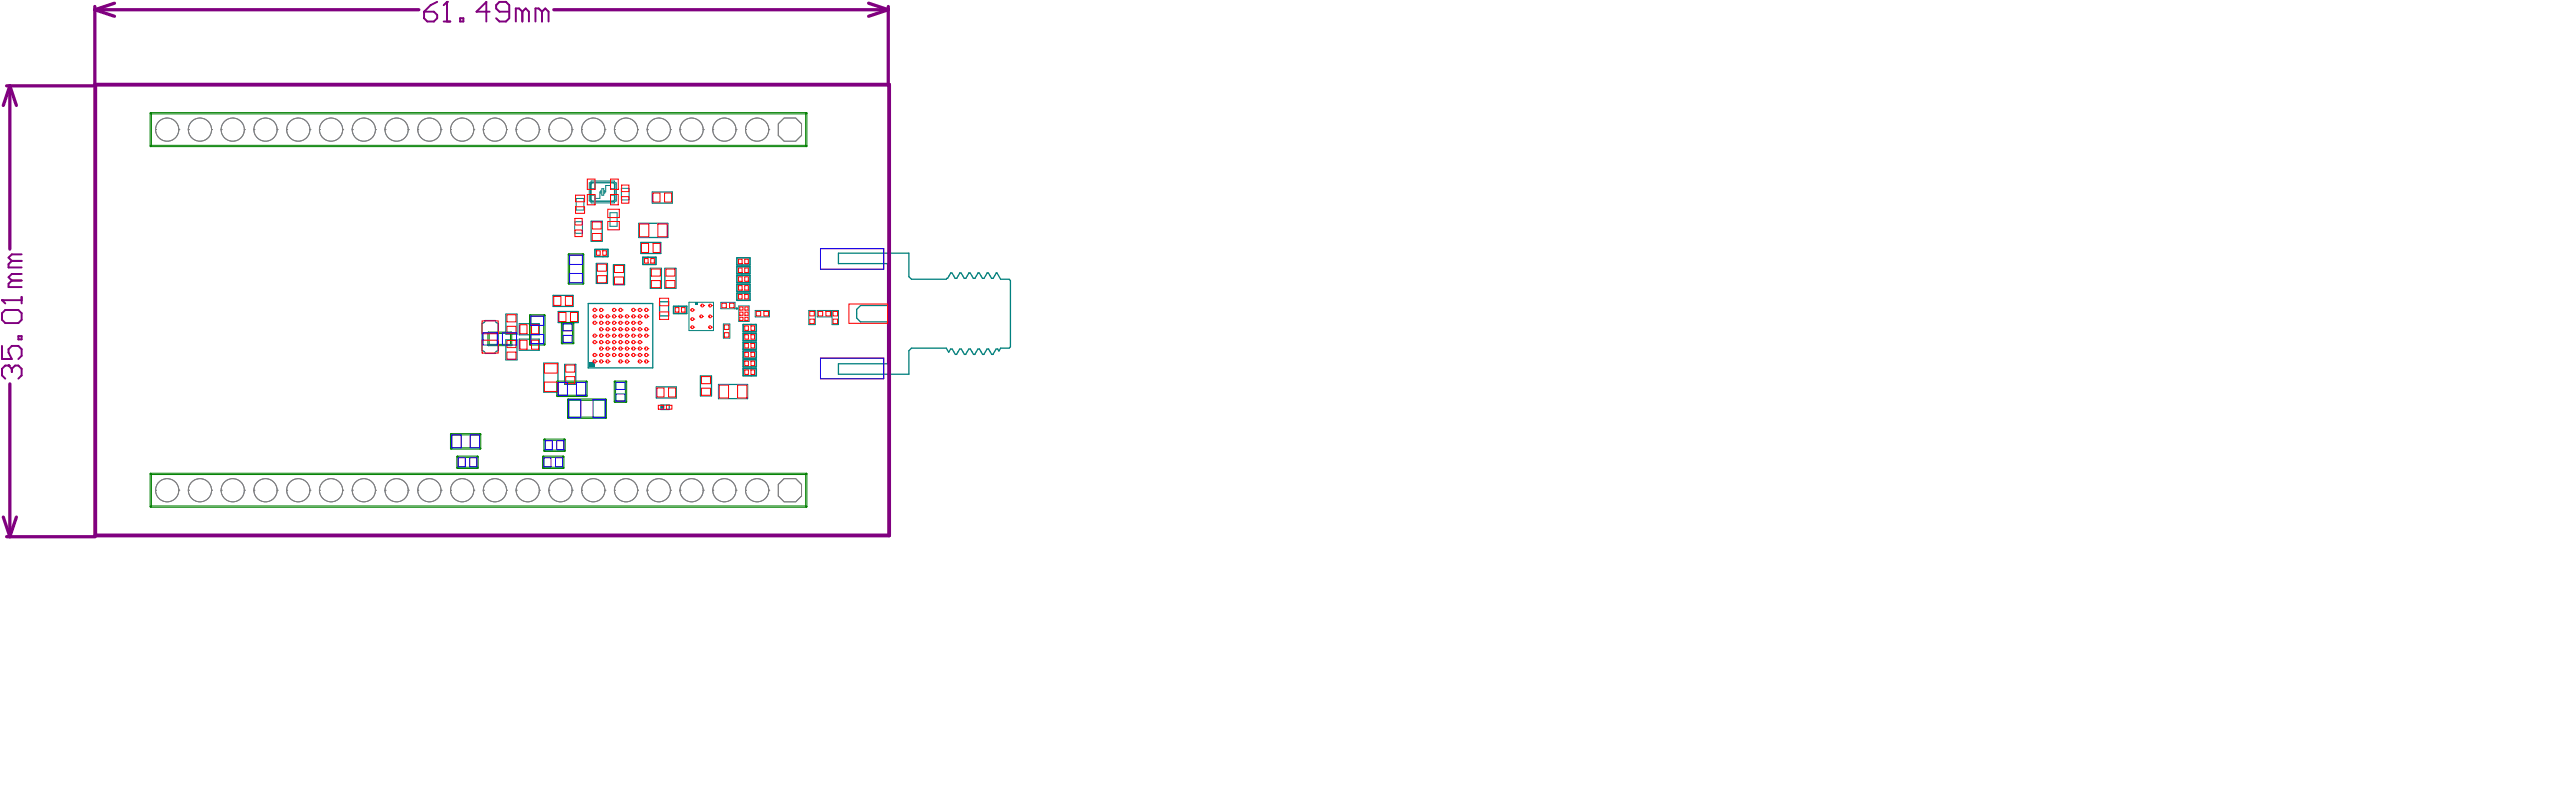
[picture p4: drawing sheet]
<svg xmlns="http://www.w3.org/2000/svg" width="664mm" height="207mm" viewBox="0 0 664 207" stroke-linecap="round" stroke-linejoin="round" font-family="sans-serif">
<g fill="none" stroke="#008080" stroke-width=".26">
<path d="M148.2 57.1h2v3h-2zM148.6 51.1h2v3h-2zM151.9 47.1v4.7M152.3 47.5v4M152.4 46.6h6M152.4 47.5v4M152.4 52.3h6M152.4 50.3h1v1.5M152.8 47.1h5.3M152.8 47h5.3M152.8 51.8h5.3M152.8 52h5.3"/>
<path d="M153.4 47.1v1.5h-1M154.9 49.5h-.2v1.6h-1.2M154.9 49v.9M155.2 48.6h.5v1.7h-.5zM155.9 49v.9M157.3 54.8h1.8v3.5h-1.8zM157.3 47.8h-1.1v1.7h-.3M157.4 47.1v1.5h1M158.4 47.5v4M158.4 50.3h-1v1.5M158.6 47.5v4M158.9 47.1v4.7"/>
<path d="M160.2 48.5h2v3h-2zM177.6 77.9h6.4v7.3h-6.4zM185.9 77.9h3.6v1.7h-3.6zM190.5 78.8h2.6v4h-2.6zM186.5 83.5h1.7v3.6h-1.7zM194.7 80h3.7v1.7h-3.7zM208.5 80h1.7v3.7h-1.7zM210.7 80h3.7v1.7h-3.7zM214.5 80h1.7v3.7h-1.7z"/>
</g>
<g fill="none" stroke="#008080" stroke-width=".42">
<path d="M153.4 64.3h3.4v1.8h-3.4zM165.8 66.3h3.3v1.8h-3.3zM173.7 78.9h3.4v1.9h-3.4zM190 73.3h3.4v1.8h-3.4zM190 66.4h3.4v1.9h-3.4zM190 71h3.4v1.8h-3.4zM190 75.5h3.4v1.9h-3.4zM193.4 70.5v-1.8h-3.4v1.9h3.4M191.6 92.7h3.4v1.9h-3.4v-1.9M191.6 83.6h3.4v1.9h-3.4v-1.9M191.6 85.9h3.4v1.8h-3.4v-1.8M191.6 88.2h3.4v1.8h-3.4v-1.8"/>
<path d="M191.6 90.4h3.4v1.9h-3.4v-1.8M191.6 95h3.4v1.8h-3.4v-1.8"/>
</g>
<g fill="none" stroke="#008080" stroke-width=".33">
<path d="M152.4 57h2.9v5.2h-2.9zM164.7 57.5h7.5v3.7h-7.5zM168.2 49.5h5.1v2.8h-5.1zM142.6 76.1h5.2v2.9h-5.2zM151.7 78.2h16.6v16.6h-16.6zM153.8 67.9h2.8v5.1h-2.8zM158.2 68.2h2.8v5.2h-2.8zM165.2 62.5h5.2v2.8h-5.2zM167.7 69.1h2.8v5.2h-2.8zM170.1 77.8h2.3v3.6h-2.3zM171.4 69.1h2.9v5.2h-2.9zM245.1 70.4l-.8 1.3-.3 .3h-9l-.7-.7v-6.1h-18.1v2.7h12.7v10.8h-7l-1 1v2.3l1 .9h7v10.8h-12.7v2.7h18.1v-6l.7-.7h9l.6 1.1 .5-.9h.4l.8 1.4h.3"/>
<path d="M245.2 70.3h.2l.9 1.4M245.2 70.3l-.1 .1M247.5 70.4l-.8 1.3h-.4M247.8 70.3l-.3 .1M247.8 70.4l.8 1.3h.4M249.8 70.4l-.8 1.3M249.8 70.3h.3l.9 1.5M249.8 70.3v.1M252.2 70.4l-.8 1.3h-.4M252.2 70.3l.3 .1 .8 1.3h.4l.8-1.3M252.2 70.3v.1M254.5 70.3h.3"/>
<path d="M254.5 70.3v.1M254.9 70.3l.8 1.4h.4l.8-1.4M256.9 70.3h.2l.9 1.7h2.2l.3 .3v17.1l-.3 .3h-2.2l-.5 .8-.3-.6h-.4l-.8 1.4M256.9 70.3v.1M124.3 83.3v7.1M125 91.1h2.7M125 82.6h2.7M128.5 83.3v7.1M130.4 87.6h2.9v5.1h-2.9zM130.4 80.9h2.9v5.2h-2.9zM133.9 87.4h5.1v2.9h-5.1zM133.9 83.4h5.1v2.9h-5.1z"/>
<path d="M140.2 93.6h3.7v7.4h-3.7zM143.9 80.3h5.2v2.8h-5.2zM145.6 93.9h2.9v5.1h-2.9zM169.2 99.7h5.2v2.9h-5.2zM180.6 96.9h2.9v5.1h-2.9zM185.3 99.1h7.5v3.6h-7.5zM246.6 91.3h.1M247.4 89.9h.4l.9 1.4h.3M247.4 89.9l-.8 1.4M250.2 89.9l.8 1.4h.3M250.2 89.9h-.4l-.8 1.4M251.3 91.3h.1"/>
<path d="M252.1 89.9h.4l.8 1.4M252.1 89.9l-.8 1.4M253.7 91.3l.8-1.4h.4l.8 1.4h.3M253.7 91.3h-.3M256 91.3h.1M170.4 104.4h2.2v1.1h-2.2z"/>
</g>
<g fill="#008080">
<path d="M170.4 104.4h.7v1.1h-.7z" fill-rule="evenodd"/>
<path d="M152 93.3h1.3v1.3h-1.3z" fill-rule="evenodd"/>
<path d="M179.2 77.9h.6v.6h-.6z" fill-rule="evenodd"/>
</g>
<g fill="none" stroke="#008080" stroke-width=".33">
<path d="M124.3 90.4a.66 .66 0 0 1 .7 .7M125 82.6a.66 .66 0 0 1-.7 .7M127.7 82.6v.1a.66 .66 0 0 0 .8 .6M128.5 90.4h-.1a.66 .66 0 0 0-.7 .7"/>
<circle cx="190" cy="79.5" r=".17"/>
</g>
<path d="M151.9 51.8l.5 .2v.3M152.3 51.5l.2 .4 .3 .1M152.4 46.6v.3l-.5 .2M152.4 51.5l.4 .3M152.8 47h-.3l-.2 .5M152.8 47.1l-.4 .4M158.1 47h.2l.3 .5M158.1 47.1l.3 .4M158.4 46.6l.1 .3 .4 .2M158.4 51.5l-.3 .3M158.6 51.5l-.3 .4-.2 .1M158.9 51.8l-.4 .2-.1 .3" fill="none" stroke="#008080" stroke-width=".26"/>
<path d="M24.6 21.8h204.6v116.2h-204.6z" fill="none" stroke="#800080" stroke-width="1"/>
<g fill="none" stroke="#800080" stroke-width=".84">
<path d="M24.5 2.5l5 1.7M24.5 2.5h83.5M24.5 1.7v20.3M29.5 .8l-5 1.7M142.8 2.5h86.2M224 .8l5 1.7M229 2.5l-5 1.7M229 1.7v20.3M1.7 22.1h22.7M2.5 22.1l1.7 5.1M2.5 22.1l-1.7 5.1M2.5 22.1v42.1"/>
<path d="M2.5 98.9v39.4M.8 133.2l1.7 5.1M1.7 138.3h22.9M4.2 133.2l-1.7 5.1"/>
</g>
<path d="M2.2 94.2h-.8l-.9 .8v1.7l.9 .9" fill="none" stroke="#800080" stroke-width=".51"/>
<circle cx="2.2" cy="94.2" r=".25" fill="#800080"/>
<path d="M.5 77.3h5.1M5.6 76.5v1.7M.5 80.7l.9-.8h3.3l.9 .8v1.7l-.9 .8h-3.3l-.9-.8zM.5 89.1v3.4h2.5l-.8-1.7v-.8l.8-.9h1.7l.9 .9v1.7l-.9 .8M2.2 94.2l.8 .8M3 95v.9M3 95l.9-.8h.8l.9 .8v1.7l-.9 .9M4.7 86.6h.9v.9h-.9z" fill="none" stroke="#800080" stroke-width=".51"/>
<circle cx=".5" cy="77.3" r=".25" fill="#800080"/>
<path d="M109.3 3h2.6l.8 .9v.8l-.8 .8h-1.7l-.9-.8zM112.7 .5l-1.7 .8-1.7 1.7M114.4 5.5h1.7M115.3 .5v5M.5 77.3l.9 .9M3 72.3l-.8 .8v.9h3.4M3 67.2l-.8 .9v.8h3.4M3 72.3h2.6M3 67.2h2.6M5.6 70.6h-2.6l-.8 .8 .8 .9M5.6 65.5h-2.6l-.8 .9 .8 .8" fill="none" stroke="#800080" stroke-width=".51"/>
<circle cx="115.3" cy=".5" r=".25" fill="#800080"/>
<path d="M115.3 .5l-.9 .8M118.6 4.7h.9v.8h-.9zM126.2 3h-3.3l2.5-2.5v5M131.3 3h-2.5l-.9-.8v-.9l.9-.8h1.7l.8 .8v3.4l-.8 .8h-1.7l-.9-.8M134.7 3l-.9-.8h-.8v3.3M134.7 3v2.5M134.7 3l.8-.8 .9 .8v2.5M139.8 3l-.9-.8h-.8v3.3M139.8 3v2.5M139.8 3l.8-.8 .8 .8v2.5" fill="none" stroke="#800080" stroke-width=".51"/>
<g fill="none" stroke="#008000" stroke-width=".26">
<path d="M38.8 37.5l169.1-.1 .2 .2-.2 .2h-169zM38.8 29.1l169.1-.1 .2 .2-.2 .2h-169zM38.8 29.1l.2 .1v8.4l-.1 .2-.2-.2zM207.8 29.1l.3 .1v8.4l-.2 .2-.2-.2zM146.6 65.5l3.7-.1 .2 .2-.2 .1h-3.6zM146.6 72.9h3.7l.2 .1-.2 .2h-3.6zM146.6 65.5l.2 .1v7.4l-.1 .2-.2-.2zM150.2 65.5l.3 .1v7.4l-.2 .2-.1-.2zM125.8 85.6l.3 .2v3.1l-.1 .2-.2-.2zM125.8 88.8l6-.1 .2 .2-.2 .2h-5.8zM125.8 85.6h6l.2 .2-.2 .1h-5.8zM131.7 85.6l.3 .2v3.1l-.2 .2-.2-.2z"/>
<path d="M136.6 88.6h3.8l.1 .1-.1 .2h-3.7zM136.6 81.2l.3 .1v7.4l-.2 .2-.2-.2zM136.6 81.2l3.8-.1 .1 .2-.1 .1h-3.7zM140.2 81.2l.3 .1v7.4l-.1 .2-.2-.2zM143.6 98.2l.3 .2v3.6l-.2 .2-.1-.2zM143.6 98.2h7.6l.2 .2-.2 .1h-7.5zM144.8 83.1h3l.1 .2-.1 .1h-2.9zM144.8 83.1l.3 .2v5.1l-.2 .2-.2-.2zM144.8 88.3l3-.1 .1 .2-.1 .2h-2.9zM147.7 83.1l.2 .2v5.1l-.1 .2-.2-.2zM151.1 98.2l.3 .2v3.6l-.2 .2-.2-.2zM158.4 98.2h3l.2 .2-.2 .1h-2.8z"/>
<path d="M158.4 98.2l.3 .2v5.1l-.1 .2-.2-.2zM161.3 98.2l.3 .2v5.1l-.2 .2-.2-.2zM116.2 115.4h7.6l.2 .2-.2 .1h-7.5zM116.2 111.8l.3 .1v3.7l-.2 .1-.2-.1zM116.2 111.8l7.6-.1 .2 .2-.2 .2h-7.5zM117.8 117.6l.3 .1v2.9l-.1 .1-.2-.1zM118 117.9l-.2-.2 .2-.2h5.1l.2 .2-.2 .2M118 117.9h5.1M123 117.6l.3 .1v2.9l-.2 .1-.1-.1zM123.7 111.8l.3 .1v3.7l-.2 .1-.2-.1zM140 117.6l.2 .1v2.9l-.1 .1-.2-.1zM140.1 117.9l-.2-.2 .2-.2h5.1l.2 .2-.2 .2"/>
<path d="M140.1 117.9h5.1M140.3 113.2l.3 .1v2.9l-.2 .1-.2-.1zM140.3 113.2l5.3-.1 .1 .2-.1 .2h-5.2zM140.3 116h5.3l.1 .2-.1 .1h-5.2zM143.6 101.9h7.6l.2 .1-.2 .2h-7.5zM145.1 117.6l.3 .1v2.9l-.2 .1-.1-.1zM145.4 113.2l.3 .1v2.9l-.1 .1-.2-.1zM146.4 102.9l9.8-.1 .1 .2-.1 .2h-9.7zM146.4 107.5h9.8l.1 .1-.1 .2h-9.7zM146.4 102.9l.3 .1v4.6l-.2 .2-.2-.2zM156.1 102.9l.2 .1v4.6l-.1 .2-.2-.2zM158.4 103.4l3-.1 .2 .2-.2 .2h-2.8z"/>
<path d="M38.8 130.4h169.1l.2 .1-.2 .2h-169zM38.8 122l169.1-.1 .2 .2-.2 .2h-169zM38.8 122l.2 .1v8.4l-.1 .2-.2-.2zM117.8 120.4h5.3l.2 .2-.2 .1h-5.1zM140 120.4h5.2l.2 .2-.2 .1h-5.1zM207.8 122l.3 .1v8.4l-.2 .2-.2-.2z"/>
</g>
<g fill="none" stroke="#808080" stroke-width=".26">
<path d="M40.1 33.4h.1M40.1 33.4a2.99 2.99 0 0 0 3 3 2.99 2.99 0 0 0 3-3M40.1 33.4a2.99 2.99 0 0 1 3-3 2.99 2.99 0 0 1 3 3M46.1 33.4h.1M48.6 33.4h.1M48.6 33.4a2.99 2.99 0 0 0 3 3 2.99 2.99 0 0 0 2.9-3M48.6 33.4a2.99 2.99 0 0 1 3-3 2.99 2.99 0 0 1 2.9 3M54.5 33.4h.1M57 33.4h.1M57 33.4a2.99 2.99 0 0 0 3 3 2.99 2.99 0 0 0 3-3M57 33.4a2.99 2.99 0 0 1 3-3 2.99 2.99 0 0 1 3 3M63 33.4h.1"/>
<path d="M65.5 33.4h.1M65.5 33.4a2.99 2.99 0 0 0 3 3 2.99 2.99 0 0 0 2.9-3M65.5 33.4a2.99 2.99 0 0 1 3-3 2.99 2.99 0 0 1 2.9 3M71.4 33.4h.1M73.9 33.4h.1M73.9 33.4a2.99 2.99 0 0 0 3 3 2.99 2.99 0 0 0 3-3M73.9 33.4a2.99 2.99 0 0 1 3-3 2.99 2.99 0 0 1 3 3M79.9 33.4h.1M82.4 33.4h.1M82.4 33.4a2.99 2.99 0 0 0 3 3 2.99 2.99 0 0 0 3-3M82.4 33.4a2.99 2.99 0 0 1 3-3 2.99 2.99 0 0 1 3 3M88.4 33.4h.1"/>
<path d="M90.8 33.4h.1M90.8 33.4a2.99 2.99 0 0 0 3 3 2.99 2.99 0 0 0 3-3M90.8 33.4a2.99 2.99 0 0 1 3-3 2.99 2.99 0 0 1 3 3M96.8 33.4h.1M99.3 33.4h.1M99.3 33.4a2.99 2.99 0 0 0 3 3 2.99 2.99 0 0 0 3-3M99.3 33.4a2.99 2.99 0 0 1 3-3 2.99 2.99 0 0 1 3 3M105.3 33.4h.1M107.7 33.4h.1M107.7 33.4a2.99 2.99 0 0 0 3 3 2.99 2.99 0 0 0 3-3M107.7 33.4a2.99 2.99 0 0 1 3-3 2.99 2.99 0 0 1 3 3M113.7 33.4h.1"/>
<path d="M116.2 33.4h.1M116.2 33.4a2.99 2.99 0 0 0 3 3 2.99 2.99 0 0 0 3-3M116.2 33.4a2.99 2.99 0 0 1 3-3 2.99 2.99 0 0 1 3 3M122.2 33.4h.1M124.6 33.4h.1M124.6 33.4a2.99 2.99 0 0 0 3 3 2.99 2.99 0 0 0 3-3M124.6 33.4a2.99 2.99 0 0 1 3-3 2.99 2.99 0 0 1 3 3M130.6 33.4h.1M133.1 33.4h.1M133.1 33.4a2.99 2.99 0 0 0 3 3 2.99 2.99 0 0 0 3-3M133.1 33.4a2.99 2.99 0 0 1 3-3 2.99 2.99 0 0 1 3 3M139.1 33.4h.1"/>
<path d="M141.5 33.4h.1M141.5 33.4a2.99 2.99 0 0 0 3 3 2.99 2.99 0 0 0 3-3M141.5 33.4a2.99 2.99 0 0 1 3-3 2.99 2.99 0 0 1 3 3M147.5 33.4h.1M150 33.4h.1M150 33.4a2.99 2.99 0 0 0 3 3 2.99 2.99 0 0 0 3-3M150 33.4a2.99 2.99 0 0 1 3-3 2.99 2.99 0 0 1 3 3M156 33.4h.1M158.4 33.4h.1M158.4 33.4a2.99 2.99 0 0 0 3 3 2.99 2.99 0 0 0 3-3M158.4 33.4a2.99 2.99 0 0 1 3-3 2.99 2.99 0 0 1 3 3M164.4 33.4h.1"/>
<path d="M166.9 33.4h.1M166.9 33.4a2.99 2.99 0 0 0 3 3 2.99 2.99 0 0 0 3-3M166.9 33.4a2.99 2.99 0 0 1 3-3 2.99 2.99 0 0 1 3 3M172.9 33.4h.1M175.3 33.4h.1M175.3 33.4a2.99 2.99 0 0 0 3 3 2.99 2.99 0 0 0 3-3M175.3 33.4a2.99 2.99 0 0 1 3-3 2.99 2.99 0 0 1 3 3M181.3 33.4h.1M183.8 33.4h.1M183.8 33.4a2.99 2.99 0 0 0 3 3 2.99 2.99 0 0 0 3-3M183.8 33.4a2.99 2.99 0 0 1 3-3 2.99 2.99 0 0 1 3 3M189.8 33.4h.1"/>
<path d="M192.2 33.4h.1M192.2 33.4a2.99 2.99 0 0 0 3 3 2.99 2.99 0 0 0 3-3M192.2 33.4a2.99 2.99 0 0 1 3-3 2.99 2.99 0 0 1 3 3M198.2 33.4h.1M200.7 31.9l1.5-1.5h3l1.5 1.5v3l-1.5 1.5h-3l-1.5-1.5zM40.1 126.3h.1M40.1 126.3a2.99 2.99 0 0 0 3 3 2.99 2.99 0 0 0 3-3M40.1 126.3a2.99 2.99 0 0 1 3-3 2.99 2.99 0 0 1 3 3M46.1 126.3h.1M48.6 126.3h.1M48.6 126.3a2.99 2.99 0 0 0 3 3 2.99 2.99 0 0 0 2.9-3M48.6 126.3a2.99 2.99 0 0 1 3-3 2.99 2.99 0 0 1 2.9 3"/>
<path d="M54.5 126.3h.1M57 126.3h.1M57 126.3a2.99 2.99 0 0 0 3 3 2.99 2.99 0 0 0 3-3M57 126.3a2.99 2.99 0 0 1 3-3 2.99 2.99 0 0 1 3 3M63 126.3h.1M65.5 126.3h.1M65.5 126.3a2.99 2.99 0 0 0 3 3 2.99 2.99 0 0 0 2.9-3M65.5 126.3a2.99 2.99 0 0 1 3-3 2.99 2.99 0 0 1 2.9 3M71.4 126.3h.1M73.9 126.3h.1M73.9 126.3a2.99 2.99 0 0 0 3 3 2.99 2.99 0 0 0 3-3M73.9 126.3a2.99 2.99 0 0 1 3-3 2.99 2.99 0 0 1 3 3"/>
<path d="M79.9 126.3h.1M82.4 126.3h.1M82.4 126.3a2.99 2.99 0 0 0 3 3 2.99 2.99 0 0 0 3-3M82.4 126.3a2.99 2.99 0 0 1 3-3 2.99 2.99 0 0 1 3 3M88.4 126.3h.1M90.8 126.3h.1M90.8 126.3a2.99 2.99 0 0 0 3 3 2.99 2.99 0 0 0 3-3M90.8 126.3a2.99 2.99 0 0 1 3-3 2.99 2.99 0 0 1 3 3M96.8 126.3h.1M99.3 126.3h.1M99.3 126.3a2.99 2.99 0 0 0 3 3 2.99 2.99 0 0 0 3-3M99.3 126.3a2.99 2.99 0 0 1 3-3 2.99 2.99 0 0 1 3 3"/>
<path d="M105.3 126.3h.1M107.7 126.3h.1M107.7 126.3a2.99 2.99 0 0 0 3 3 2.99 2.99 0 0 0 3-3M107.7 126.3a2.99 2.99 0 0 1 3-3 2.99 2.99 0 0 1 3 3M113.7 126.3h.1M116.2 126.3h.1M116.2 126.3a2.99 2.99 0 0 0 3 3 2.99 2.99 0 0 0 3-3M116.2 126.3a2.99 2.99 0 0 1 3-3 2.99 2.99 0 0 1 3 3M122.2 126.3h.1M124.6 126.3h.1M124.6 126.3a2.99 2.99 0 0 0 3 3 2.99 2.99 0 0 0 3-3M124.6 126.3a2.99 2.99 0 0 1 3-3 2.99 2.99 0 0 1 3 3"/>
<path d="M130.6 126.3h.1M133.1 126.3h.1M133.1 126.3a2.99 2.99 0 0 0 3 3 2.99 2.99 0 0 0 3-3M133.1 126.3a2.99 2.99 0 0 1 3-3 2.99 2.99 0 0 1 3 3M139.1 126.3h.1M141.5 126.3h.1M141.5 126.3a2.99 2.99 0 0 0 3 3 2.99 2.99 0 0 0 3-3M141.5 126.3a2.99 2.99 0 0 1 3-3 2.99 2.99 0 0 1 3 3M147.5 126.3h.1M150 126.3h.1M150 126.3a2.99 2.99 0 0 0 3 3 2.99 2.99 0 0 0 3-3M150 126.3a2.99 2.99 0 0 1 3-3 2.99 2.99 0 0 1 3 3"/>
<path d="M156 126.3h.1M158.4 126.3h.1M158.4 126.3a2.99 2.99 0 0 0 3 3 2.99 2.99 0 0 0 3-3M158.4 126.3a2.99 2.99 0 0 1 3-3 2.99 2.99 0 0 1 3 3M164.4 126.3h.1M166.9 126.3h.1M166.9 126.3a2.99 2.99 0 0 0 3 3 2.99 2.99 0 0 0 3-3M166.9 126.3a2.99 2.99 0 0 1 3-3 2.99 2.99 0 0 1 3 3M172.9 126.3h.1M175.3 126.3h.1M175.3 126.3a2.99 2.99 0 0 0 3 3 2.99 2.99 0 0 0 3-3M175.3 126.3a2.99 2.99 0 0 1 3-3 2.99 2.99 0 0 1 3 3"/>
<path d="M181.3 126.3h.1M183.8 126.3h.1M183.8 126.3a2.99 2.99 0 0 0 3 3 2.99 2.99 0 0 0 3-3M183.8 126.3a2.99 2.99 0 0 1 3-3 2.99 2.99 0 0 1 3 3M189.8 126.3h.1M192.2 126.3h.1M192.2 126.3a2.99 2.99 0 0 0 3 3 2.99 2.99 0 0 0 3-3M192.2 126.3a2.99 2.99 0 0 1 3-3 2.99 2.99 0 0 1 3 3M198.2 126.3h.1M200.7 124.8l1.5-1.5h3l1.5 1.5v3l-1.5 1.5h-3l-1.5-1.5z"/>
</g>
<g fill="none" stroke="#f00" stroke-width=".26">
<path d="M148.2 59.3h1.9v1.7h-1.9zM148.2 56.3h1.9v1.7h-1.9zM148.4 53.3h2.3v1.7h-2.3zM148.4 50.3h2.3v1.7h-2.3zM151.4 50.1h2v2.7h-2zM151.4 46.1h2v2.7h-2zM152.7 57.2h2.3v1.8h-2.3zM156.7 57.1h3v2.1h-3zM156.7 53.9h3v2.2h-3zM157.4 50.1h2v2.7h-2zM157.4 46.1h2v2.7h-2zM160.3 50.7h1.8v1.7h-1.8z"/>
<path d="M160.3 47.7h1.8v1.7h-1.8zM164.9 57.7h2.4v3.3h-2.4zM168.3 49.7h1.9v2.4h-1.9zM169.6 57.7h2.4v3.3h-2.4zM171.3 49.7h1.9v2.4h-1.9zM142.8 76.4h1.8v2.3h-1.8zM145.8 76.4h1.8v2.3h-1.8zM152.7 60.2h2.3v1.8h-2.3zM152.9 79.9h.1M152.9 79.9a.42 .42 0 0 0 .4 .4 .42 .42 0 0 0 .4-.4M152.9 79.9a.42 .42 0 0 1 .4-.5 .42 .42 0 0 1 .4 .5M153.7 79.9h.1"/>
<path d="M153.8 64.6h.9v1.2h-.9zM154 71h2.4v1.9h-2.4zM154 68.1h2.4v1.8h-2.4zM154.6 79.9h.1M154.6 79.9a.42 .42 0 0 0 .4 .4 .42 .42 0 0 0 .4-.4M154.6 79.9a.42 .42 0 0 1 .4-.5 .42 .42 0 0 1 .4 .5M155.4 79.9h.1M155.4 64.6h.9v1.2h-.9zM157.9 79.9h.1M157.9 79.9a.42 .42 0 0 0 .4 .4 .42 .42 0 0 0 .4-.4M157.9 79.9a.42 .42 0 0 1 .4-.5 .42 .42 0 0 1 .4 .5M158.4 71.4h2.4v1.8h-2.4z"/>
<path d="M158.4 68.4h2.4v1.8h-2.4zM158.7 79.9h.1M159.6 79.9h.1M159.6 79.9a.42 .42 0 0 0 .4 .4 .42 .42 0 0 0 .4-.4M159.6 79.9a.42 .42 0 0 1 .4-.5 .42 .42 0 0 1 .4 .5M160.4 79.9h.1M162.9 79.9h.1M162.9 79.9a.42 .42 0 0 0 .4 .4 .42 .42 0 0 0 .4-.4M162.9 79.9a.42 .42 0 0 1 .4-.5 .42 .42 0 0 1 .4 .5M163.7 79.9h.1M164.6 79.9h.1M164.6 79.9a.42 .42 0 0 0 .4 .4 .42 .42 0 0 0 .4-.4"/>
<path d="M164.6 79.9a.42 .42 0 0 1 .4-.5 .42 .42 0 0 1 .4 .5M165.4 79.9h.1M165.4 62.7h1.8v2.4h-1.8zM166.2 66.6h.9v1.2h-.9zM166.2 79.9h.1M166.2 79.9a.42 .42 0 0 0 .4 .4 .42 .42 0 0 0 .5-.4M166.2 79.9a.42 .42 0 0 1 .4-.5 .42 .42 0 0 1 .5 .5M167.1 79.9h.1M167.8 66.6h.9v1.2h-.9zM167.9 72.3h2.4v1.8h-2.4zM167.9 69.3h2.4v1.8h-2.4zM168.4 62.7h1.8v2.4h-1.8z"/>
<path d="M170.1 76.9h2.3v1.9h-2.3zM171.7 72.3h2.3v1.8h-2.3zM171.7 69.3h2.3v1.8h-2.3zM174.1 79.3h.9v1.1h-.9zM175.7 79.3h.9v1.1h-.9zM178.1 79.9h.1M178.1 79.9l.4 .3 .4-.3M178.1 79.9l.4-.4 .4 .4M178.9 79.9h.1M180.7 78.7h.1M180.7 78.7l.4 .4 .3-.4M180.7 78.7l.4-.3 .3 .3"/>
<path d="M181.4 78.7h.1M182.7 78.7h.1M182.7 78.7l.4 .4 .4-.4M182.7 78.7l.4-.3 .4 .3M183.5 78.7h.1M186.1 78.2h1.2v1.1h-1.2zM188.1 78.2h1.2v1.1h-1.2zM190.4 73.6h1v1.2h-1zM190.4 71.3h1v1.2h-1zM190.4 69.1h1v1.1h-1zM190.4 66.8h1v1.1h-1zM190.4 75.9h1v1.1h-1z"/>
<path d="M190.7 79.1h.9v.8h-.9zM192 73.6h.9v1.2h-.9zM192 71.3h.9v1.2h-.9zM192 69.1h.9v1.1h-.9zM192 66.8h.9v1.1h-.9zM192 75.9h.9v1.1h-.9zM192.1 79.1h.8v.8h-.8zM211.6 64.1h16.3v5.3h-16.3zM218.9 78.3h10v5h-10zM124.3 87.7h4.2v3.3h-4.2zM124.3 82.7h4.2v3.3h-4.2zM130.7 90.7h2.3v1.9h-2.3z"/>
<path d="M130.7 87.7h2.3v1.9h-2.3zM130.7 84.1h2.3v1.8h-2.3zM130.7 81.1h2.3v1.8h-2.3zM134.1 87.7h1.8v2.3h-1.8zM134.1 83.7h1.8v2.3h-1.8zM137 87.7h1.9v2.3h-1.9zM137 83.7h1.9v2.3h-1.9zM140.4 93.7h3.3v2.4h-3.3zM140.4 98.5h3.3v2.4h-3.3zM144.1 80.5h1.8v2.4h-1.8zM145.9 94.1h2.3v1.8h-2.3zM145.9 97h2.3v1.9h-2.3z"/>
<path d="M147.1 80.5h1.8v2.4h-1.8zM152.9 93.1h.1M152.9 93.1a.42 .42 0 0 0 .4 .5 .42 .42 0 0 0 .4-.5M152.9 93.1a.42 .42 0 0 1 .4-.4 .42 .42 0 0 1 .4 .4M152.9 91.5h.1M152.9 91.5a.42 .42 0 0 0 .4 .4 .42 .42 0 0 0 .4-.4M152.9 91.5a.42 .42 0 0 1 .4-.4 .42 .42 0 0 1 .4 .4M152.9 88.2h.1M152.9 88.2a.42 .42 0 0 0 .4 .4 .42 .42 0 0 0 .4-.4M152.9 88.2a.42 .42 0 0 1 .4-.5 .42 .42 0 0 1 .4 .5M152.9 86.5h.1M152.9 86.5a.42 .42 0 0 0 .4 .4 .42 .42 0 0 0 .4-.4"/>
<path d="M152.9 86.5a.42 .42 0 0 1 .4-.4 .42 .42 0 0 1 .4 .4M152.9 83.2h.1M152.9 83.2a.42 .42 0 0 0 .4 .4 .42 .42 0 0 0 .4-.4M152.9 83.2a.42 .42 0 0 1 .4-.4 .42 .42 0 0 1 .4 .4M152.9 81.5h.1M152.9 81.5a.42 .42 0 0 0 .4 .4 .42 .42 0 0 0 .4-.4M152.9 81.5a.42 .42 0 0 1 .4-.4 .42 .42 0 0 1 .4 .4M153.7 93.1h.1M153.7 91.5h.1M153.7 88.2h.1M153.7 86.5h.1M153.7 83.2h.1"/>
<path d="M153.7 81.5h.1M154.6 93.1h.1M154.6 91.5h.1M154.6 89.8h.1M154.6 83.2h.1M154.6 88.2h.1M154.6 84.8h.1M154.6 86.5h.1M154.6 81.5h.1M154.6 93.1a.42 .42 0 0 0 .4 .5 .42 .42 0 0 0 .4-.5M154.6 93.1a.42 .42 0 0 1 .4-.4 .42 .42 0 0 1 .4 .4M154.6 91.5a.42 .42 0 0 0 .4 .4 .42 .42 0 0 0 .4-.4"/>
<path d="M154.6 91.5a.42 .42 0 0 1 .4-.4 .42 .42 0 0 1 .4 .4M154.6 89.8a.42 .42 0 0 0 .4 .4 .42 .42 0 0 0 .4-.4M154.6 89.8a.42 .42 0 0 1 .4-.4 .42 .42 0 0 1 .4 .4M154.6 83.2a.42 .42 0 0 0 .4 .4 .42 .42 0 0 0 .4-.4M154.6 83.2a.42 .42 0 0 1 .4-.4 .42 .42 0 0 1 .4 .4M154.6 88.2a.42 .42 0 0 0 .4 .4 .42 .42 0 0 0 .4-.4M154.6 88.2a.42 .42 0 0 1 .4-.5 .42 .42 0 0 1 .4 .5M154.6 84.8a.42 .42 0 0 0 .4 .5 .42 .42 0 0 0 .4-.5M154.6 84.8a.42 .42 0 0 1 .4-.4 .42 .42 0 0 1 .4 .4M154.6 86.5a.42 .42 0 0 0 .4 .4 .42 .42 0 0 0 .4-.4M154.6 86.5a.42 .42 0 0 1 .4-.4 .42 .42 0 0 1 .4 .4M154.6 81.5a.42 .42 0 0 0 .4 .4 .42 .42 0 0 0 .4-.4"/>
<path d="M154.6 81.5a.42 .42 0 0 1 .4-.4 .42 .42 0 0 1 .4 .4M155.4 93.1h.1M155.4 91.5h.1M155.4 89.8h.1M155.4 83.2h.1M155.4 88.2h.1M155.4 84.8h.1M155.4 86.5h.1M155.4 81.5h.1M156.2 93.1h.1M156.2 93.1a.42 .42 0 0 0 .5 .5 .42 .42 0 0 0 .4-.5M156.2 93.1a.42 .42 0 0 1 .5-.4 .42 .42 0 0 1 .4 .4"/>
<path d="M156.2 91.5h.1M156.2 91.5a.42 .42 0 0 0 .5 .4 .42 .42 0 0 0 .4-.4M156.2 91.5a.42 .42 0 0 1 .5-.4 .42 .42 0 0 1 .4 .4M156.2 88.2h.1M156.2 88.2a.42 .42 0 0 0 .5 .4 .42 .42 0 0 0 .4-.4M156.2 88.2a.42 .42 0 0 1 .5-.5 .42 .42 0 0 1 .4 .5M156.2 89.8h.1M156.2 89.8a.42 .42 0 0 0 .5 .4 .42 .42 0 0 0 .4-.4M156.2 89.8a.42 .42 0 0 1 .5-.4 .42 .42 0 0 1 .4 .4M156.2 81.5h.1M156.2 81.5a.42 .42 0 0 0 .5 .4 .42 .42 0 0 0 .4-.4M156.2 81.5a.42 .42 0 0 1 .5-.4 .42 .42 0 0 1 .4 .4"/>
<path d="M156.2 86.5h.1M156.2 86.5a.42 .42 0 0 0 .5 .4 .42 .42 0 0 0 .4-.4M156.2 86.5a.42 .42 0 0 1 .5-.4 .42 .42 0 0 1 .4 .4M156.2 84.8h.1M156.2 84.8a.42 .42 0 0 0 .5 .5 .42 .42 0 0 0 .4-.5M156.2 84.8a.42 .42 0 0 1 .5-.4 .42 .42 0 0 1 .4 .4M156.2 83.2h.1M156.2 83.2a.42 .42 0 0 0 .5 .4 .42 .42 0 0 0 .4-.4M156.2 83.2a.42 .42 0 0 1 .5-.4 .42 .42 0 0 1 .4 .4M157.1 93.1h.1M157.1 91.5h.1M157.1 88.2h.1"/>
<path d="M157.1 89.8h.1M157.1 81.5h.1M157.1 86.5h.1M157.1 84.8h.1M157.1 83.2h.1M157.9 91.5h.1M157.9 91.5a.42 .42 0 0 0 .4 .4 .42 .42 0 0 0 .4-.4M157.9 91.5a.42 .42 0 0 1 .4-.4 .42 .42 0 0 1 .4 .4M157.9 89.8h.1M157.9 89.8a.42 .42 0 0 0 .4 .4 .42 .42 0 0 0 .4-.4M157.9 89.8a.42 .42 0 0 1 .4-.4 .42 .42 0 0 1 .4 .4M157.9 88.2h.1"/>
<path d="M157.9 88.2a.42 .42 0 0 0 .4 .4 .42 .42 0 0 0 .4-.4M157.9 88.2a.42 .42 0 0 1 .4-.5 .42 .42 0 0 1 .4 .5M157.9 83.2h.1M157.9 83.2a.42 .42 0 0 0 .4 .4 .42 .42 0 0 0 .4-.4M157.9 83.2a.42 .42 0 0 1 .4-.4 .42 .42 0 0 1 .4 .4M157.9 86.5h.1M157.9 86.5a.42 .42 0 0 0 .4 .4 .42 .42 0 0 0 .4-.4M157.9 86.5a.42 .42 0 0 1 .4-.4 .42 .42 0 0 1 .4 .4M157.9 84.8h.1M157.9 84.8a.42 .42 0 0 0 .4 .5 .42 .42 0 0 0 .4-.5M157.9 84.8a.42 .42 0 0 1 .4-.4 .42 .42 0 0 1 .4 .4M157.9 81.5h.1"/>
<path d="M157.9 81.5a.42 .42 0 0 0 .4 .4 .42 .42 0 0 0 .4-.4M157.9 81.5a.42 .42 0 0 1 .4-.4 .42 .42 0 0 1 .4 .4M158.7 91.5h.1M158.7 89.8h.1M158.7 88.2h.1M158.7 83.2h.1M158.7 86.5h.1M158.7 84.8h.1M158.7 81.5h.1M159.6 93.1h.1M159.6 93.1a.42 .42 0 0 0 .4 .5 .42 .42 0 0 0 .4-.5M159.6 93.1a.42 .42 0 0 1 .4-.4 .42 .42 0 0 1 .4 .4"/>
<path d="M159.6 91.5h.1M159.6 91.5a.42 .42 0 0 0 .4 .4 .42 .42 0 0 0 .4-.4M159.6 91.5a.42 .42 0 0 1 .4-.4 .42 .42 0 0 1 .4 .4M159.6 89.8h.1M159.6 89.8a.42 .42 0 0 0 .4 .4 .42 .42 0 0 0 .4-.4M159.6 89.8a.42 .42 0 0 1 .4-.4 .42 .42 0 0 1 .4 .4M159.6 88.2h.1M159.6 88.2a.42 .42 0 0 0 .4 .4 .42 .42 0 0 0 .4-.4M159.6 88.2a.42 .42 0 0 1 .4-.5 .42 .42 0 0 1 .4 .5M159.6 86.5h.1M159.6 86.5a.42 .42 0 0 0 .4 .4 .42 .42 0 0 0 .4-.4M159.6 86.5a.42 .42 0 0 1 .4-.4 .42 .42 0 0 1 .4 .4"/>
<path d="M159.6 84.8h.1M159.6 84.8a.42 .42 0 0 0 .4 .5 .42 .42 0 0 0 .4-.5M159.6 84.8a.42 .42 0 0 1 .4-.4 .42 .42 0 0 1 .4 .4M159.6 83.2h.1M159.6 83.2a.42 .42 0 0 0 .4 .4 .42 .42 0 0 0 .4-.4M159.6 83.2a.42 .42 0 0 1 .4-.4 .42 .42 0 0 1 .4 .4M159.6 81.5h.1M159.6 81.5a.42 .42 0 0 0 .4 .4 .42 .42 0 0 0 .4-.4M159.6 81.5a.42 .42 0 0 1 .4-.4 .42 .42 0 0 1 .4 .4M160.4 93.1h.1M160.4 91.5h.1M160.4 89.8h.1"/>
<path d="M160.4 88.2h.1M160.4 86.5h.1M160.4 84.8h.1M160.4 83.2h.1M160.4 81.5h.1M161.2 93.1h.1M161.2 91.5h.1M161.2 89.8h.1M161.2 88.2h.1M161.2 86.5h.1M161.2 83.2h.1M161.2 84.8h.1"/>
<path d="M161.2 81.5h.1M161.2 93.1a.42 .42 0 0 0 .4 .5 .42 .42 0 0 0 .5-.5M161.2 93.1a.42 .42 0 0 1 .4-.4 .42 .42 0 0 1 .5 .4M161.2 91.5a.42 .42 0 0 0 .4 .4 .42 .42 0 0 0 .5-.4M161.2 91.5a.42 .42 0 0 1 .4-.4 .42 .42 0 0 1 .5 .4M161.2 89.8a.42 .42 0 0 0 .4 .4 .42 .42 0 0 0 .5-.4M161.2 89.8a.42 .42 0 0 1 .4-.4 .42 .42 0 0 1 .5 .4M161.2 88.2a.42 .42 0 0 0 .4 .4 .42 .42 0 0 0 .5-.4M161.2 88.2a.42 .42 0 0 1 .4-.5 .42 .42 0 0 1 .5 .5M161.2 86.5a.42 .42 0 0 0 .4 .4 .42 .42 0 0 0 .5-.4M161.2 86.5a.42 .42 0 0 1 .4-.4 .42 .42 0 0 1 .5 .4M161.2 83.2a.42 .42 0 0 0 .4 .4 .42 .42 0 0 0 .5-.4"/>
<path d="M161.2 83.2a.42 .42 0 0 1 .4-.4 .42 .42 0 0 1 .5 .4M161.2 84.8a.42 .42 0 0 0 .4 .5 .42 .42 0 0 0 .5-.5M161.2 84.8a.42 .42 0 0 1 .4-.4 .42 .42 0 0 1 .5 .4M161.2 81.5a.42 .42 0 0 0 .4 .4 .42 .42 0 0 0 .5-.4M161.2 81.5a.42 .42 0 0 1 .4-.4 .42 .42 0 0 1 .5 .4M162.1 93.1h.1M162.1 91.5h.1M162.1 89.8h.1M162.1 88.2h.1M162.1 86.5h.1M162.1 83.2h.1M162.1 84.8h.1"/>
<path d="M162.1 81.5h.1M162.9 89.8h.1M162.9 89.8a.42 .42 0 0 0 .4 .4 .42 .42 0 0 0 .4-.4M162.9 89.8a.42 .42 0 0 1 .4-.4 .42 .42 0 0 1 .4 .4M162.9 88.2h.1M162.9 88.2a.42 .42 0 0 0 .4 .4 .42 .42 0 0 0 .4-.4M162.9 88.2a.42 .42 0 0 1 .4-.5 .42 .42 0 0 1 .4 .5M162.9 91.5h.1M162.9 91.5a.42 .42 0 0 0 .4 .4 .42 .42 0 0 0 .4-.4M162.9 91.5a.42 .42 0 0 1 .4-.4 .42 .42 0 0 1 .4 .4M162.9 81.5h.1M162.9 81.5a.42 .42 0 0 0 .4 .4 .42 .42 0 0 0 .4-.4"/>
<path d="M162.9 81.5a.42 .42 0 0 1 .4-.4 .42 .42 0 0 1 .4 .4M162.9 86.5h.1M162.9 86.5a.42 .42 0 0 0 .4 .4 .42 .42 0 0 0 .4-.4M162.9 86.5a.42 .42 0 0 1 .4-.4 .42 .42 0 0 1 .4 .4M162.9 84.8h.1M162.9 84.8a.42 .42 0 0 0 .4 .5 .42 .42 0 0 0 .4-.5M162.9 84.8a.42 .42 0 0 1 .4-.4 .42 .42 0 0 1 .4 .4M162.9 83.2h.1M162.9 83.2a.42 .42 0 0 0 .4 .4 .42 .42 0 0 0 .4-.4M162.9 83.2a.42 .42 0 0 1 .4-.4 .42 .42 0 0 1 .4 .4M163.7 89.8h.1M163.7 88.2h.1"/>
<path d="M163.7 91.5h.1M163.7 81.5h.1M163.7 86.5h.1M163.7 84.8h.1M163.7 83.2h.1M164.6 93.1h.1M164.6 93.1a.42 .42 0 0 0 .4 .5 .42 .42 0 0 0 .4-.5M164.6 93.1a.42 .42 0 0 1 .4-.4 .42 .42 0 0 1 .4 .4M164.6 91.5h.1M164.6 91.5a.42 .42 0 0 0 .4 .4 .42 .42 0 0 0 .4-.4M164.6 91.5a.42 .42 0 0 1 .4-.4 .42 .42 0 0 1 .4 .4M164.6 89.8h.1"/>
<path d="M164.6 89.8a.42 .42 0 0 0 .4 .4 .42 .42 0 0 0 .4-.4M164.6 89.8a.42 .42 0 0 1 .4-.4 .42 .42 0 0 1 .4 .4M164.6 88.2h.1M164.6 88.2a.42 .42 0 0 0 .4 .4 .42 .42 0 0 0 .4-.4M164.6 88.2a.42 .42 0 0 1 .4-.5 .42 .42 0 0 1 .4 .5M164.6 84.8h.1M164.6 84.8a.42 .42 0 0 0 .4 .5 .42 .42 0 0 0 .4-.5M164.6 84.8a.42 .42 0 0 1 .4-.4 .42 .42 0 0 1 .4 .4M164.6 86.5h.1M164.6 86.5a.42 .42 0 0 0 .4 .4 .42 .42 0 0 0 .4-.4M164.6 86.5a.42 .42 0 0 1 .4-.4 .42 .42 0 0 1 .4 .4M164.6 81.5h.1"/>
<path d="M164.6 81.5a.42 .42 0 0 0 .4 .4 .42 .42 0 0 0 .4-.4M164.6 81.5a.42 .42 0 0 1 .4-.4 .42 .42 0 0 1 .4 .4M164.6 83.2h.1M164.6 83.2a.42 .42 0 0 0 .4 .4 .42 .42 0 0 0 .4-.4M164.6 83.2a.42 .42 0 0 1 .4-.4 .42 .42 0 0 1 .4 .4M165.4 93.1h.1M165.4 91.5h.1M165.4 89.8h.1M165.4 88.2h.1M165.4 84.8h.1M165.4 86.5h.1M165.4 81.5h.1"/>
<path d="M165.4 83.2h.1M166.2 93.1h.1M166.2 93.1a.42 .42 0 0 0 .4 .5 .42 .42 0 0 0 .5-.5M166.2 93.1a.42 .42 0 0 1 .4-.4 .42 .42 0 0 1 .5 .4M166.2 89.8h.1M166.2 89.8a.42 .42 0 0 0 .4 .4 .42 .42 0 0 0 .5-.4M166.2 89.8a.42 .42 0 0 1 .4-.4 .42 .42 0 0 1 .5 .4M166.2 91.5h.1M166.2 91.5a.42 .42 0 0 0 .4 .4 .42 .42 0 0 0 .5-.4M166.2 91.5a.42 .42 0 0 1 .4-.4 .42 .42 0 0 1 .5 .4M166.2 86.5h.1M166.2 86.5a.42 .42 0 0 0 .4 .4 .42 .42 0 0 0 .5-.4"/>
<path d="M166.2 86.5a.42 .42 0 0 1 .4-.4 .42 .42 0 0 1 .5 .4M166.2 84.8h.1M166.2 84.8a.42 .42 0 0 0 .4 .5 .42 .42 0 0 0 .5-.5M166.2 84.8a.42 .42 0 0 1 .4-.4 .42 .42 0 0 1 .5 .4M166.2 81.5h.1M166.2 81.5a.42 .42 0 0 0 .4 .4 .42 .42 0 0 0 .5-.4M166.2 81.5a.42 .42 0 0 1 .4-.4 .42 .42 0 0 1 .5 .4M167.1 93.1h.1M167.1 89.8h.1M167.1 91.5h.1M167.1 86.5h.1M167.1 84.8h.1"/>
<path d="M167.1 81.5h.1M169.4 100h1.8v2.3h-1.8zM170.1 80.4h2.3v1.9h-2.3zM172.4 100h1.8v2.3h-1.8zM178.1 82.2h.1M178.1 82.2l.4 .4 .4-.4M178.1 82.2l.4-.3 .4 .3M178.1 84.3h.1M178.1 84.3l.4 .4 .4-.4M178.1 84.3l.4-.3 .4 .3M178.9 82.2h.1M178.9 84.3h.1"/>
<path d="M180.4 81.5h.1M180.4 81.5l.4 .4 .4-.4M180.4 81.5l.4-.3 .4 .3M180.9 97h2.3v1.9h-2.3zM181.2 81.5h.1M182.7 81.5h.1M182.7 84.3h.1M182.7 81.5l.4 .4 .4-.4M182.7 81.5l.4-.3 .4 .3M182.7 84.3l.4 .4 .4-.4M182.7 84.3l.4-.3 .4 .3M183.5 81.5h.1"/>
<path d="M183.5 84.3h.1M185.4 99.2h2.4v3.4h-2.4zM186.8 83.7h1.1v1.2h-1.1zM186.8 85.7h1.1v1.2h-1.1zM190.2 99.2h2.4v3.4h-2.4zM190.7 80.4h.9v.8h-.9zM190.7 81.7h.9v.9h-.9zM192 93.1h1v1.1h-1zM192 84h1v1.1h-1zM192 86.2h1v1.2h-1zM192 88.5h1v1.2h-1zM192 90.8h1v1.1h-1z"/>
<path d="M192 95.3h1v1.2h-1zM192.1 81.7h.8v.9h-.8zM192.1 80.4h.8v.8h-.8zM193.6 93.1h1v1.1h-1zM193.6 84h1v1.1h-1zM193.6 86.2h1v1.2h-1zM193.6 88.5h1v1.2h-1zM193.6 90.8h1v1.1h-1zM193.6 95.3h1v1.2h-1zM195 80.2h1.1v1.2h-1.1zM197 80.2h1.1v1.2h-1.1zM208.8 80.2h1.2v1.2h-1.2z"/>
<path d="M208.8 82.2h1.2v1.2h-1.2zM211 80.3h1.1v1.1h-1.1zM211.6 92.3h16.3v5.3h-16.3zM213 80.3h1.1v1.1h-1.1zM214.8 80.3h1.1v1.1h-1.1zM214.8 82.2h1.1v1.2h-1.1zM169.7 104.4h1.4v1h-1.4zM171.8 104.4h1.4v1h-1.4zM180.9 100h2.3v1.9h-2.3z"/>
</g>
<g fill="none" stroke="#00f" stroke-width=".26">
<path d="M146.8 65.7h3.4v2.4h-3.4zM146.8 70.5h3.4v2.4h-3.4zM211.6 64.1h16.3v5.3h-16.3zM124.5 85.8h3.7v3.1h-3.7zM129.5 85.8h3.7v3.1h-3.7zM136.9 81.4h3.3v2.4h-3.3zM136.9 86.2h3.3v2.4h-3.3zM143.9 98.5h2.4v3.4h-2.4zM145.2 86.4h2.3v1.8h-2.3zM145.2 83.4h2.3v1.9h-2.3zM148.6 98.5h2.4v3.4h-2.4zM158.8 98.5h2.3v1.9h-2.3z"/>
<path d="M211.6 92.3h16.3v5.3h-16.3zM116.5 112.1h2.4v3.3h-2.4zM118.1 118h1.9v2.3h-1.9zM121.1 118h1.9v2.3h-1.9zM121.2 112.1h2.4v3.3h-2.4zM140.2 118h1.9v2.3h-1.9zM140.6 113.6h1.8v2.3h-1.8zM143.2 118h1.9v2.3h-1.9zM143.6 113.6h1.8v2.3h-1.8zM146.6 103h3.2v4.6h-3.2zM152.9 103h3.2v4.6h-3.2zM158.8 101.5h2.3v1.8h-2.3z"/>
</g>
</svg>
